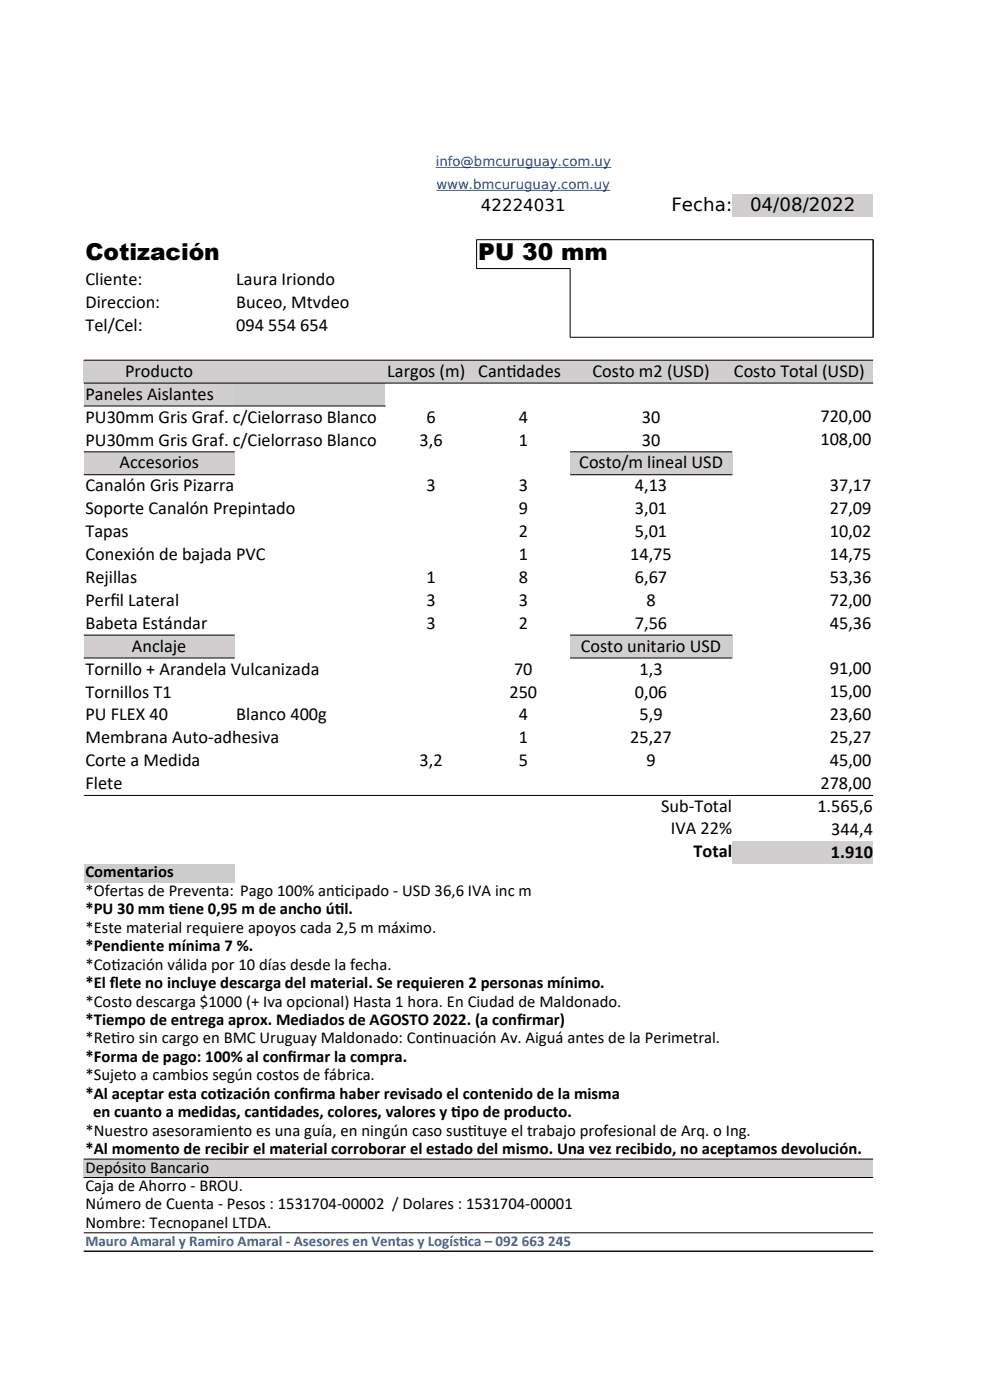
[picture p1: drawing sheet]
<svg xmlns="http://www.w3.org/2000/svg" width="210mm" height="297mm" viewBox="0 0 210 297" stroke-linecap="round" stroke-linejoin="round" font-family="sans-serif">
<defs><g id="words">
<g font-size="4.9">
<text x="18.1" y="55.1">Cotización</text>
<text x="101.5" y="55.1">PU 30 mm</text>
</g>
<g font-size="3.9">
<text x="142.4" y="44.7">Fecha:</text>
<text x="159.1" y="44.7">04/08/2022</text>
<text x="18.1" y="60.5">Cliente:</text>
<text x="18.1" y="65.4">Direccion:</text>
<text x="50.1" y="60.5">Laura Iriondo</text>
<text x="50.1" y="65.4">Buceo, Mtvdeo</text>
<text x="18.1" y="70.2">Tel/Cel:</text>
<text x="50.1" y="70.2">094 554 654</text>
<text x="26.5" y="79.9">Producto</text>
<text x="82.2" y="79.9">Largos (m)</text>
<text x="101.5" y="79.9">Cant</text>
<text x="107.4" y="79.9">idades</text>
<text x="125.7" y="79.9">Costo m2 (USD)</text>
<text x="155.7" y="79.9">Costo Total (USD)</text>
<text x="18.1" y="84.8">Paneles Aislantes</text>
<text x="18.1" y="89.7">PU30mm Gris Graf. c/Cielorraso Blanco</text>
<text x="90.5" y="89.7">6</text>
<text x="110" y="89.7">4</text>
<text x="136.2" y="89.7">30</text>
<text x="174" y="89.5">720,00</text>
<text x="18.1" y="94.5">PU30mm Gris Graf. c/Cielorraso Blanco</text>
<text x="89" y="94.5">3,6</text>
<text x="110" y="94.5">1</text>
<text x="136.2" y="94.5">30</text>
<text x="174" y="94.4">108,00</text>
<text x="25.4" y="99.4">Accesorios</text>
<text x="122.9" y="99.4">Costo/m lineal USD</text>
<text x="18.1" y="104.3">Canalón Gris Pizarra</text>
<text x="90.5" y="104.3">3</text>
<text x="110" y="104.3">3</text>
<text x="134.7" y="104.3">4,13</text>
<text x="176" y="104.3">37,17</text>
<text x="18.1" y="109.1">Soporte Canalón Prepintado</text>
<text x="18.1" y="114">Tapas</text>
<text x="110" y="109.1">9</text>
<text x="110" y="114">2</text>
<text x="134.7" y="109.1">3,01</text>
<text x="134.7" y="114">5,01</text>
<text x="176" y="109.1">27,09</text>
<text x="176" y="114">10,02</text>
<text x="18.1" y="118.8">Conexión de bajada PVC</text>
<text x="110" y="118.8">1</text>
<text x="133.7" y="118.8">14,75</text>
<text x="176" y="118.8">14,75</text>
<text x="18.1" y="123.7">Rejillas</text>
<text x="90.5" y="123.7">1</text>
<text x="110" y="123.7">8</text>
<text x="134.7" y="123.7">6,67</text>
<text x="176" y="123.7">53,36</text>
<text x="18.1" y="128.6">Perf</text>
<text x="23.4" y="128.6">il Lateral</text>
<text x="90.5" y="128.6">3</text>
<text x="110" y="128.6">3</text>
<text x="137.2" y="128.6">8</text>
<text x="176" y="128.6">72,00</text>
<text x="18.1" y="133.4">Babeta Estándar</text>
<text x="90.5" y="133.4">3</text>
<text x="110" y="133.4">2</text>
<text x="134.7" y="133.4">7,56</text>
<text x="176" y="133.4">45,36</text>
<text x="18.1" y="143.1">Tornillo + Arandela Vulcanizada</text>
<text x="28" y="138.3">Anclaje</text>
<text x="109" y="143.1">70</text>
<text x="123.2" y="138.3">Costo unitario USD</text>
<text x="135.7" y="143.1">1,3</text>
<text x="176" y="143">91,00</text>
<text x="18.1" y="148">Tornillos T1</text>
<text x="108.1" y="148">250</text>
<text x="134.7" y="148">0,06</text>
<text x="176" y="147.9">15,00</text>
<text x="18.1" y="152.8">PU FLEX 40</text>
<text x="50.1" y="152.8">Blanco 400g</text>
<text x="110" y="152.8">4</text>
<text x="135.7" y="152.8">5,9</text>
<text x="176" y="152.7">23,60</text>
<text x="18.1" y="157.7">Membrana Auto-adhesiva</text>
<text x="110" y="157.7">1</text>
<text x="133.7" y="157.7">25,27</text>
<text x="176" y="157.6">25,27</text>
<text x="18.1" y="162.6">Corte a Medida</text>
<text x="18.1" y="167.4">Flete</text>
<text x="89" y="162.6">3,2</text>
<text x="110" y="162.6">5</text>
<text x="137.2" y="162.6">9</text>
<text x="174" y="167.4">278,00</text>
<text x="176" y="162.5">45,00</text>
<text x="140.2" y="172.2">Sub-Total</text>
<text x="173.4" y="172.3">1.565,6</text>
<text x="142.3" y="177">IVA 22%</text>
<text x="176.4" y="177.1">344,4</text>
<text x="147.1" y="181.9">Total</text>
<text x="176.3" y="182">1.910</text>
</g>
<g font-size="3.5">
<text x="102" y="44.8">42224031</text>
<text x="18.1" y="186">Comentarios</text>
<text x="18.1" y="190.1">*Ofertas de Preventa: Pago 100% ant</text>
<text x="71.1" y="190.1">icipado - USD 36,6 IVA inc m</text>
<text x="18.1" y="194">*PU 30 mm t</text>
<text x="18.1" y="197.9">*Este material requiere apoyos cada 2,5 m máximo.</text>
<text x="35.8" y="194">iene 0,95 m de ancho út</text>
<text x="71" y="194">il.</text>
<text x="18.1" y="201.8">*Pendiente mínima 7 %.</text>
<text x="18.1" y="205.7">*Cot</text>
<text x="18.1" y="209.7">*El f</text>
<text x="23.3" y="209.7">lete no incluye descarga del material. Se requieren 2 personas mínimo.</text>
<text x="23.6" y="205.7">ización válida por 10 días desde la fecha.</text>
<text x="18.1" y="213.5">*Costo descarga $1000 (+ Iva opcional) Hasta 1 hora. En Ciudad de Maldonado.</text>
<text x="18.1" y="217.5">*Tiempo de entrega aprox. Mediados de AGOSTO 2022. (a conf</text>
<text x="18.1" y="221.4">*Ret</text>
<text x="23.6" y="221.4">iro sin cargo en BMC Uruguay Maldonado: Cont</text>
<text x="91.9" y="221.4">inuación Av. Aiguá antes de la Perimetral.</text>
<text x="109.7" y="217.5">irmar)</text>
<text x="18.1" y="225.3">*Forma de pago: 100% al conf</text>
<text x="61" y="225.3">irmar la compra.</text>
<text x="18.1" y="229.2">*Sujeto a cambios según costos de fábrica.</text>
<text x="18.1" y="233.1">*Al aceptar esta cot</text>
<text x="46" y="233.1">ización conf</text>
<text x="63.4" y="233.1">irma haber revisado el contenido de la misma</text>
<text x="19.7" y="237">en cuanto a medidas, cant</text>
<text x="57" y="237">idades, colores, valores y t</text>
<text x="95.7" y="237">ipo de producto.</text>
<text x="18.1" y="240.9">*Nuestro asesoramiento es una guía, en ningún caso sust</text>
<text x="18.1" y="244.8">*Al momento de recibir el material corroborar el estado del mismo. Una vez recibido, no aceptamos devolución.</text>
<text x="99.3" y="240.9">ituye el trabajo profesional de Arq. o Ing.</text>
<text x="18.1" y="248.7">Depósito Bancario</text>
<text x="18.1" y="252.7">Caja de Ahorro - BROU.</text>
<text x="18.1" y="256.6">Número de Cuenta - Pesos : 1531704-00002 / Dolares : 1531704-00001</text>
<text x="18.1" y="260.5">Nombre: Tecnopanel LTDA.</text>
</g>
<g font-size="3.2" fill="#3465a4">
<text x="18.1" y="264.3">Mauro Amaral y Ramiro Amaral - Asesores en Ventas y Logíst</text>
<text x="97.4" y="264.3">ica – 092 663 245</text>
</g>
<g font-size="2.8" fill="#00f">
<text x="92.4" y="35.2">info@bmcuruguay.com.uy</text>
<text x="92.6" y="40.1">www.bmcuruguay.com.uy</text>
</g>
</g></defs>
<g fill="#d0cece">
<path d="M155.3 41.1h29.9v4.9h-29.9z" fill-rule="evenodd"/>
<path d="M17.8 76.4h167.4v4.9h-167.4z" fill-rule="evenodd"/>
<path d="M17.8 81.2h32v4.9h-32z" fill-rule="evenodd"/>
</g>
<path d="M49.8 81.2h32v4.9h-32z" fill-rule="evenodd" fill="#ccc"/>
<g fill="#d0cece">
<path d="M17.8 95.8h32v4.9h-32z" fill-rule="evenodd"/>
<path d="M120.9 95.8h34.4v4.9h-34.4z" fill-rule="evenodd"/>
<path d="M17.8 134.7h32v4.9h-32z" fill-rule="evenodd"/>
<path d="M120.9 134.7h34.4v4.9h-34.4z" fill-rule="evenodd"/>
<path d="M155.3 178.4h29.9v4.9h-29.9z" fill-rule="evenodd"/>
</g>
<path d="M17.8 183.3h32v3.9h-32z" fill-rule="evenodd" fill="#ccc"/>
<path d="M17.8 245.9h167.4v3.9h-167.4z" fill-rule="evenodd" fill="#d0cece"/>
<g fill="none" stroke="#000" stroke-width=".21">
<path d="M101.1 50.9h84.1M101.1 57h19.9M101.1 50.8v6.2M120.9 57v14.6M185.2 50.8v20.8M17.8 76.4h167.4M120.9 71.6h64.3M17.8 81.3h167.4M17.8 86.1h64M17.8 95.9h32M120.9 95.9h34.4M17.8 100.7h32"/>
<path d="M120.9 100.7h34.4M17.8 134.7h32M17.8 139.6h32M120.9 134.7h34.4M120.9 139.6h34.4M17.8 168.8h167.4M17.8 245.9h167.4M17.8 249.8h167.4M17.8 261.5h167.4M17.8 265.4h167.4"/>
</g>
<path d="M92.4 35.5h37.3M92.6 40.4h36.9" fill="none" stroke="#00f" stroke-width=".21"/>
<use href="#words"/>
</svg>
